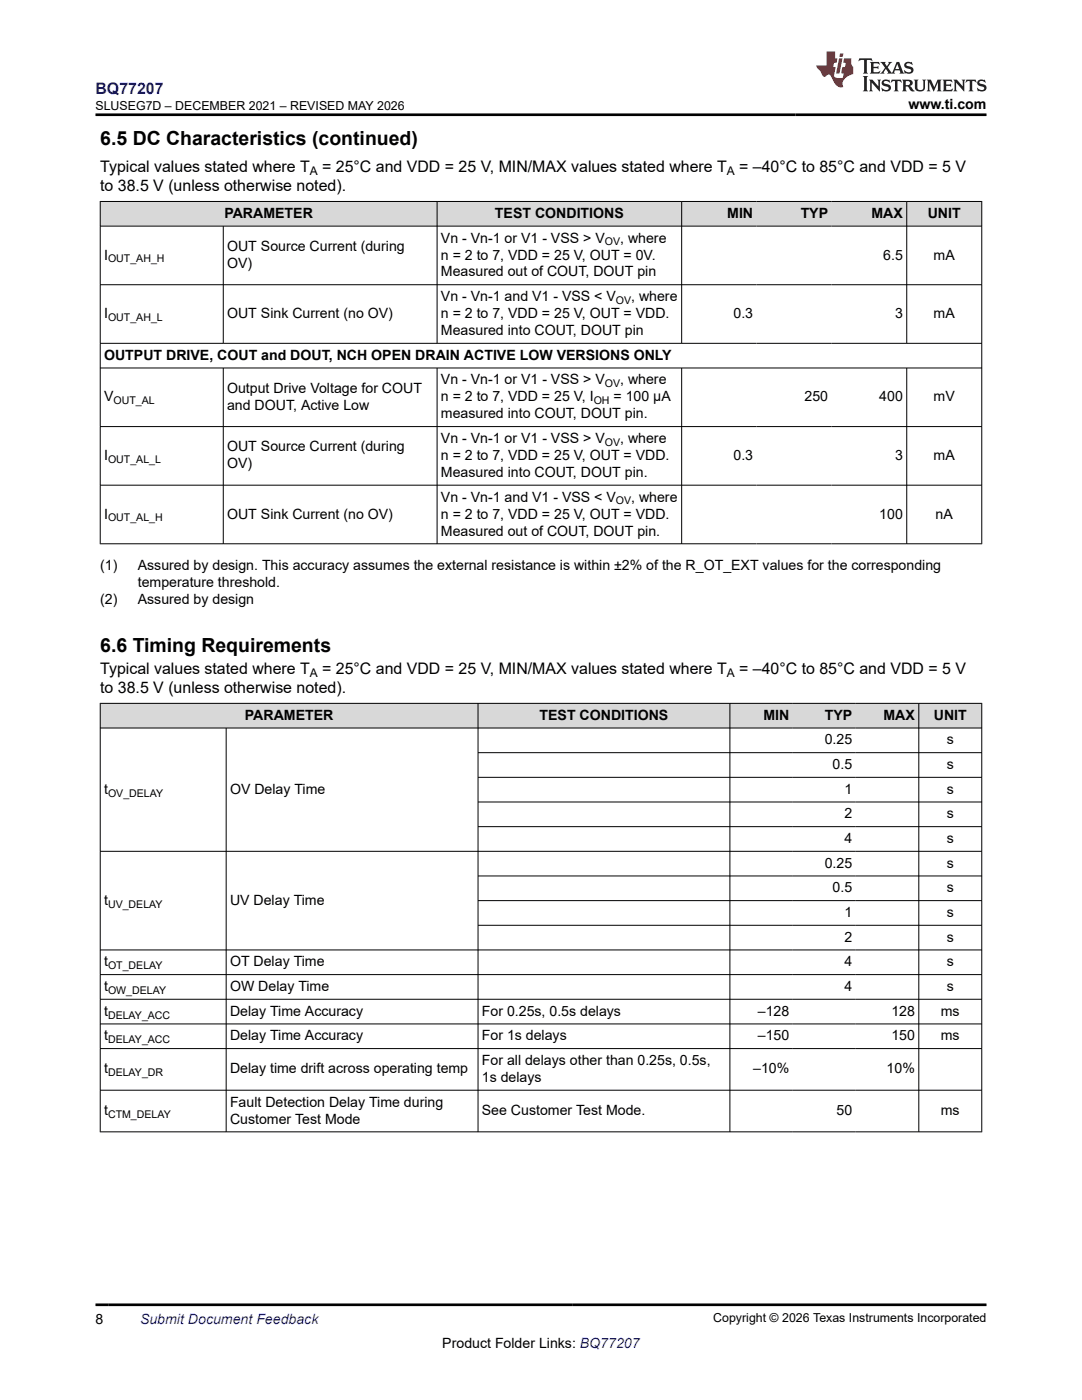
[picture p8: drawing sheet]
<svg xmlns="http://www.w3.org/2000/svg" width="216mm" height="279mm" viewBox="0 0 216 279" stroke-linecap="round" stroke-linejoin="round" font-family="sans-serif">
<defs><g id="words">
<g font-size="3.9">
<text x="20" y="28.8">6.5 DC Characteristics (continued)</text>
<text x="20" y="130.1">6.6 Timing Requirements</text>
</g>
<text font-size="3.2" fill="#00f" x="19" y="18.7">BQ77207</text>
<g font-size="3.2">
<text x="20" y="34.3">Typical values stated where T</text>
<text x="64.3" y="34.3">= 25°C and VDD = 25 V, MIN/MAX values stated where T</text>
<text x="147.5" y="34.3">= –40°C to 85°C and VDD = 5 V</text>
<text x="20" y="38.1">to 38.5 V (unless otherwise noted).</text>
<text x="20" y="134.4">Typical values stated where T</text>
<text x="64.3" y="134.4">= 25°C and VDD = 25 V, MIN/MAX values stated where T</text>
<text x="147.5" y="134.4">= –40°C to 85°C and VDD = 5 V</text>
<text x="20" y="138.3">to 38.5 V (unless otherwise noted).</text>
</g>
<g font-size="2.8">
<text x="181.3" y="21.8">www.ti.com</text>
<text x="44.8" y="43.5">PARAMETER</text>
<text x="98.8" y="43.5">TEST CONDITIONS</text>
<text x="145.1" y="43.5">MIN</text>
<text x="159.8" y="43.5">TYP</text>
<text x="173.9" y="43.5">MAX</text>
<text x="185.1" y="43.5">UNIT</text>
<text x="20.8" y="51.8">I</text>
<text x="45.3" y="50.1">OUT Source Current (during</text>
<text x="45.3" y="53.5">OV)</text>
<text x="88" y="48.4">Vn - Vn-1 or V1 - VSS &gt; V</text>
<text x="88" y="51.8">n = 2 to 7, VDD = 25 V, OUT = 0V.</text>
<text x="123.7" y="48.4">, where</text>
<text x="176.2" y="51.8">6.5</text>
<text x="186.3" y="51.8">mA</text>
<text x="88" y="55.2">Measured out of COUT, DOUT pin</text>
<text x="20.8" y="63.5">I</text>
<text x="45.3" y="63.5">OUT Sink Current (no OV)</text>
<text x="88" y="63.5">n = 2 to 7, VDD = 25 V, OUT = VDD.</text>
<text x="88" y="60.1">Vn - Vn-1 and V1 - VSS &lt; V</text>
<text x="125.9" y="60.1">, where</text>
<text x="146.4" y="63.5">0.3</text>
<text x="178.6" y="63.5">3</text>
<text x="186.3" y="63.5">mA</text>
<text x="20.8" y="71.8">OUTPUT DRIVE, COUT and DOUT, NCH OPEN DRAIN ACTIVE LOW VERSIONS ONLY</text>
<text x="88" y="66.9">Measured into COUT, DOUT pin</text>
<text x="88" y="76.7">Vn - Vn-1 or V1 - VSS &gt; V</text>
<text x="123.7" y="76.7">, where</text>
<text x="20.8" y="80.1">V</text>
<text x="45.3" y="78.4">Output Drive Voltage for COUT</text>
<text x="45.3" y="81.8">and DOUT, Active Low</text>
<text x="88" y="80.1">n = 2 to 7, VDD = 25 V, I</text>
<text x="88" y="83.5">measured into COUT, DOUT pin.</text>
<text x="122.4" y="80.1">= 100 µA</text>
<text x="160.5" y="80.1">250</text>
<text x="175.5" y="80.1">400</text>
<text x="186.3" y="80.1">mV</text>
<text x="88" y="88.4">Vn - Vn-1 or V1 - VSS &gt; V</text>
<text x="123.7" y="88.4">, where</text>
<text x="20.8" y="91.8">I</text>
<text x="45.3" y="90.1">OUT Source Current (during</text>
<text x="45.3" y="93.5">OV)</text>
<text x="88" y="91.8">n = 2 to 7, VDD = 25 V, OUT = VDD.</text>
<text x="88" y="95.2">Measured into COUT, DOUT pin.</text>
<text x="146.4" y="91.8">0.3</text>
<text x="178.6" y="91.8">3</text>
<text x="186.3" y="91.8">mA</text>
<text x="88" y="100.1">Vn - Vn-1 and V1 - VSS &lt; V</text>
<text x="125.9" y="100.1">, where</text>
<text x="20.8" y="103.5">I</text>
<text x="45.3" y="103.5">OUT Sink Current (no OV)</text>
<text x="88" y="103.5">n = 2 to 7, VDD = 25 V, OUT = VDD.</text>
<text x="88" y="106.9">Measured out of COUT, DOUT pin.</text>
<text x="175.5" y="103.5">100</text>
<text x="186.7" y="103.5">nA</text>
<text x="20" y="113.7">(1)</text>
<text x="27.5" y="113.7">Assured by design. This accuracy assumes the external resistance is within ±2% of the R_OT_EXT values for the corresponding</text>
<text x="27.5" y="117.1">temperature threshold.</text>
<text x="20" y="120.4">(2)</text>
<text x="27.5" y="120.4">Assured by design</text>
<text x="48.9" y="143.6">PARAMETER</text>
<text x="107.7" y="143.6">TEST CONDITIONS</text>
<text x="152.3" y="143.6">MIN</text>
<text x="164.6" y="143.6">TYP</text>
<text x="176.3" y="143.6">MAX</text>
<text x="186.3" y="143.6">UNIT</text>
<text x="164.6" y="148.6">0.25</text>
<text x="188.9" y="148.6">s</text>
<text x="166.1" y="153.5">0.5</text>
<text x="188.9" y="153.5">s</text>
<text x="20.8" y="158.4">t</text>
<text x="45.9" y="158.4">OV Delay Time</text>
<text x="168.5" y="158.4">1</text>
<text x="188.9" y="158.4">s</text>
<text x="168.5" y="163.3">2</text>
<text x="188.9" y="163.3">s</text>
<text x="164.6" y="173.2">0.25</text>
<text x="168.5" y="168.3">4</text>
<text x="188.9" y="168.3">s</text>
<text x="188.9" y="173.2">s</text>
<text x="166.1" y="178.1">0.5</text>
<text x="188.9" y="178.1">s</text>
<text x="20.8" y="180.6">t</text>
<text x="45.9" y="180.6">UV Delay Time</text>
<text x="168.5" y="183">1</text>
<text x="188.9" y="183">s</text>
<text x="168.5" y="187.9">2</text>
<text x="188.9" y="187.9">s</text>
<text x="20.8" y="192.9">t</text>
<text x="20.8" y="197.8">t</text>
<text x="45.9" y="192.9">OT Delay Time</text>
<text x="45.9" y="197.8">OW Delay Time</text>
<text x="168.5" y="192.9">4</text>
<text x="168.5" y="197.8">4</text>
<text x="188.9" y="192.9">s</text>
<text x="188.9" y="197.8">s</text>
<text x="20.8" y="202.7">t</text>
<text x="45.9" y="202.7">Delay Time Accuracy</text>
<text x="96.2" y="202.7">For 0.25s, 0.5s delays</text>
<text x="151.2" y="202.7">–128</text>
<text x="177.9" y="202.7">128</text>
<text x="187.7" y="202.7">ms</text>
<text x="20.8" y="207.6">t</text>
<text x="45.9" y="207.6">Delay Time Accuracy</text>
<text x="96.2" y="207.6">For 1s delays</text>
<text x="151.2" y="207.6">–150</text>
<text x="177.9" y="207.6">150</text>
<text x="187.7" y="207.6">ms</text>
<text x="20.8" y="214.2">t</text>
<text x="45.9" y="214.2">Delay time drift across operating temp</text>
<text x="96.2" y="212.5">For all delays other than 0.25s, 0.5s,</text>
<text x="96.2" y="215.9">1s delays</text>
<text x="150.3" y="214.2">–10%</text>
<text x="176.9" y="214.2">10%</text>
<text x="45.9" y="220.8">Fault Detection Delay Time during</text>
<text x="20.8" y="222.5">t</text>
<text x="45.9" y="224.2">Customer Test Mode</text>
<text x="96.2" y="222.5">See Customer Test Mode.</text>
<text x="166.9" y="222.5">50</text>
<text x="187.7" y="222.5">ms</text>
<text x="19" y="264.2">8</text>
<text x="88.3" y="269">Product Folder Links: BQ77207</text>
</g>
<text font-size="2.8" fill="#00f" x="27.9" y="264.2">Submit Document Feedback</text>
<g font-size="2.5">
<text x="19" y="21.9">SLUSEG7D – DECEMBER 2021 – REVISED MAY 2026</text>
<text x="142.3" y="263.9">Copyright © 2026 Texas Instruments Incorporated</text>
</g>
<g font-size="2.4">
<text x="61.8" y="34.9">A</text>
<text x="145" y="34.9">A</text>
<text x="61.8" y="135.1">A</text>
<text x="145" y="135.1">A</text>
</g>
<g font-size="2.1">
<text x="21.6" y="52.4">OUT_AH_H</text>
<text x="120.7" y="49">OV</text>
<text x="21.6" y="64">OUT_AH_L</text>
<text x="122.9" y="60.7">OV</text>
<text x="120.7" y="77.3">OV</text>
<text x="22.6" y="80.7">OUT_AL</text>
<text x="118.5" y="80.7">OH</text>
<text x="120.7" y="89">OV</text>
<text x="21.6" y="92.4">OUT_AL_L</text>
<text x="122.9" y="100.7">OV</text>
<text x="21.6" y="104.1">OUT_AL_H</text>
<text x="21.6" y="159">OV_DELAY</text>
<text x="21.6" y="181.1">UV_DELAY</text>
<text x="21.6" y="193.4">OT_DELAY</text>
<text x="21.6" y="198.3">OW_DELAY</text>
<text x="21.6" y="203.3">DELAY_ACC</text>
<text x="21.6" y="208.2">DELAY_ACC</text>
<text x="21.6" y="214.8">DELAY_DR</text>
<text x="21.6" y="223.1">CTM_DELAY</text>
</g>
</g></defs>
<g fill="#d8d8d8">
<path d="M20 40.2h175.9v4.9h-175.9z" fill-rule="evenodd"/>
<path d="M20.1 40.3h67.1v4.8h-67.1z" fill-rule="evenodd"/>
<path d="M87.3 40.3h48.7v4.8h-48.7z" fill-rule="evenodd"/>
<path d="M136.1 40.3h14.9v4.8h-14.9z" fill-rule="evenodd"/>
<path d="M151 40.3h15v4.8h-15z" fill-rule="evenodd"/>
<path d="M166 40.3h14.9v4.8h-14.9z" fill-rule="evenodd"/>
<path d="M181 40.3h14.8v4.8h-14.8z" fill-rule="evenodd"/>
</g>
<g fill="none" stroke="#000" stroke-width=".2">
<path d="M19.9 40.2h176.1M19.9 45.1h176.1M19.9 56.8h176.1M20 40.1v68.5M44.6 45.1v23.5M87.2 40.1v28.5M136 40.1v28.5M180.9 40.1v28.5M195.9 40.1v68.5M19.9 68.5h176.1M19.9 73.4h176.1M44.6 73.4v35.2"/>
<path d="M87.2 73.4v35.2M136 73.4v35.2M180.9 73.4v35.2M19.9 85.1h176.1M19.9 96.8h176.1M19.9 108.5h176.1"/>
</g>
<g fill="#d8d8d8">
<path d="M20 140.4h175.9v4.9h-175.9z" fill-rule="evenodd"/>
<path d="M20.1 140.4h75.2v4.8h-75.2z" fill-rule="evenodd"/>
<path d="M95.4 140.4h50.2v4.8h-50.2z" fill-rule="evenodd"/>
<path d="M145.7 140.4h12.5v4.8h-12.5z" fill-rule="evenodd"/>
<path d="M158.2 140.4h12.6v4.8h-12.6z" fill-rule="evenodd"/>
<path d="M170.8 140.4h12.5v4.8h-12.5z" fill-rule="evenodd"/>
<path d="M183.4 140.4h12.4v4.8h-12.4z" fill-rule="evenodd"/>
</g>
<g fill="none" stroke="#000" stroke-width=".2">
<path d="M19.9 140.4h176.1M19.9 145.3h176.1M20 140.3v85.6M45.1 145.3v80.6M95.4 140.3v85.6M95.4 150.2h100.6M95.4 155.1h100.6M145.6 140.3v85.6M183.3 140.3v85.6M195.9 140.3v85.6M95.4 160.1h100.6M95.4 165h100.6"/>
<path d="M95.4 174.8h100.6M95.4 179.7h100.6M196 169.9h-176.1M19.9 189.6h176.1M19.9 194.5h176.1M19.9 199.4h176.1M95.4 184.7h100.6M19.9 204.3h176.1M19.9 209.3h176.1M19.9 217.6h176.1M19.9 225.9h176.1"/>
</g>
<path d="M171.5 11.6l-.2 .6 .5-.2h.6v.1v2.2l-.2 .4h1l-.2-.4v-2.2v-.1h.5l.6 .2-.2-.6zM173.6 12.4l.2 .3v1.6l-.2 .4h1.9l.1-.6a1.08 1.08 0 0 1-1.3 .2v-.7h.6l.4 .2v-.7l-.4 .2h-.6v-.5l.2-.2a1 1 0 0 1 1 .3l-.1-.5zM175.7 12.4l.9 1.1-1 1.2h.9l-.2-.2 .5-.8 .4 .8-.2 .2h1.6l-.2-.2 .2-.5h.9l.1 .5-.1 .2h.9l-.2-.4-.8-1.9h-.5l-.9 2.1-.9-1.1 .9-1h-.8l.2 .2-.4 .6-.4-.6 .2-.2zM179 12.8l.4 1h-.7zM180.7 12.5a.65 .65 0 0 0-.2 .7 .65 .65 0 0 0 .6 .5l.6 .1 .1 .3a.79 .79 0 0 1-.7 .4 .79 .79 0 0 1-.7-.5l.1 .7 .2-.1a.93 .93 0 0 0 1.1 0 .93 .93 0 0 0 .4-.9 1.46 1.46 0 0 0-1.2-.6l-.1-.3a1.09 1.09 0 0 1 1.2 .2l-.2-.6-.1 .1-.5-.2zM172.2 15.2l.2 .4v2.2l-.2 .4h1l-.2-.4v-2.2l.2-.4zM173.4 15.9l.2 .4v1.5l-.2 .4h.8l-.3-.4 .1-1.3 1.6 1.8v-2l.2-.4h-.7l.1 .2 .1 1.1-1.2-1.3zM176.2 16a.65 .65 0 0 0-.2 .8 .65 .65 0 0 0 .6 .4l.6 .2 .1 .2a.79 .79 0 0 1-.7 .4 .79 .79 0 0 1-.7-.5l.1 .7 .2-.1a.93 .93 0 0 0 1.1 .1 .93 .93 0 0 0 .4-1 1.46 1.46 0 0 0-1.2-.5l-.1-.4a1.09 1.09 0 0 1 1.2 .2l-.1-.6-.2 .1-.5-.1zM177.9 15.9l-.1 .6a.63 .63 0 0 1 .8-.3v1.6l-.3 .4h1l-.2-.4v-1.6a.66 .66 0 0 1 .8 .3l-.1-.6zM180 15.9l.2 .4v1.5l-.2 .4h1l-.2-.2-.1-.7h.5l.1 .2a.79 .79 0 0 0 1.2 .6l-1-.9a.61 .61 0 0 0 .6-.6 .61 .61 0 0 0-.5-.7zM180.8 16.2h.1a.47 .47 0 0 1 .5 .1 .47 .47 0 0 1 .1 .5l-.1 .1-.7 .1zM182.3 15.9l.2 .2a2.27 2.27 0 0 0 .4 2 1.04 1.04 0 0 0 1.7-.7v-1.3l.2-.2h-.8l.2 .4v1.1a.6 .6 0 0 1-.6 .6 .6 .6 0 0 1-.6-.6v-1.1l.3-.4zM184.9 15.9l.2 .4v1.5l-.2 .4h.8l-.3-.4v-1.4l.9 1.9 .9-1.9v1.4l-.3 .4h1l-.2-.4v-1.5l.2-.4h-.8l-.7 1.5-.6-1.5zM188.1 15.9l.2 .4v1.5l-.2 .4h1.9l.1-.6a1.09 1.09 0 0 1-1.3 .2v-.7h.6l.4 .2v-.6l-.4 .2h-.6v-.6l.2-.1a1.01 1.01 0 0 1 1 .3l-.1-.6zM190.2 15.9l.3 .4v1.5l-.3 .4h.8l-.2-.4v-1.3l1.6 1.8v-2l.2-.4h-.7l.2 .2v1.1l-1.2-1.3zM192.8 15.9l-.1 .6a.63 .63 0 0 1 .8-.3v1.6l-.3 .4h1l-.2-.4v-1.6a.66 .66 0 0 1 .8 .3l-.1-.6zM195.2 16a.65 .65 0 0 0-.2 .8 .65 .65 0 0 0 .6 .4l.6 .2 .2 .2a.79 .79 0 0 1-.7 .4 .79 .79 0 0 1-.7-.5l.1 .7 .2-.1a.93 .93 0 0 0 1 .1 .93 .93 0 0 0 .5-1 1.46 1.46 0 0 0-1.3-.5v-.4a1.09 1.09 0 0 1 1.2 .2l-.2-.6-.2 .1-.5-.1z" fill="#231f20"/>
<path d="M164.9 10.3v2.7h-2l.1 .4 .8 1a.95 .95 0 0 0 1 .9 .59 .59 0 0 1 .5-.4 .59 .59 0 0 1 .5 .3l.4 .8a1.59 1.59 0 0 0 2.1 1.4 1.61 1.61 0 0 1 1-2.3l1-.3-.1-1.5a1.59 1.59 0 0 1-.3-1.7h-1.5l-.2 .9h.6l-.2 .9h-.5l-.2 .9v.3l.4 .1-.1 .9h-.7a.73 .73 0 0 1-1-.7l.3-1.5h-.5l.1-.9h.5l.2-.9h-.5v-1.3zM167.4 11.6l-.6 3.1h.7l.6-3.1zM167.6 10.7l-.1 .6h.7l.1-.6z" fill="#ed1c24"/>
<path d="M19 22.9h177.8M19 260.4h177.8" fill="none" stroke="#000" stroke-width=".53"/>
<use href="#words"/>
</svg>
